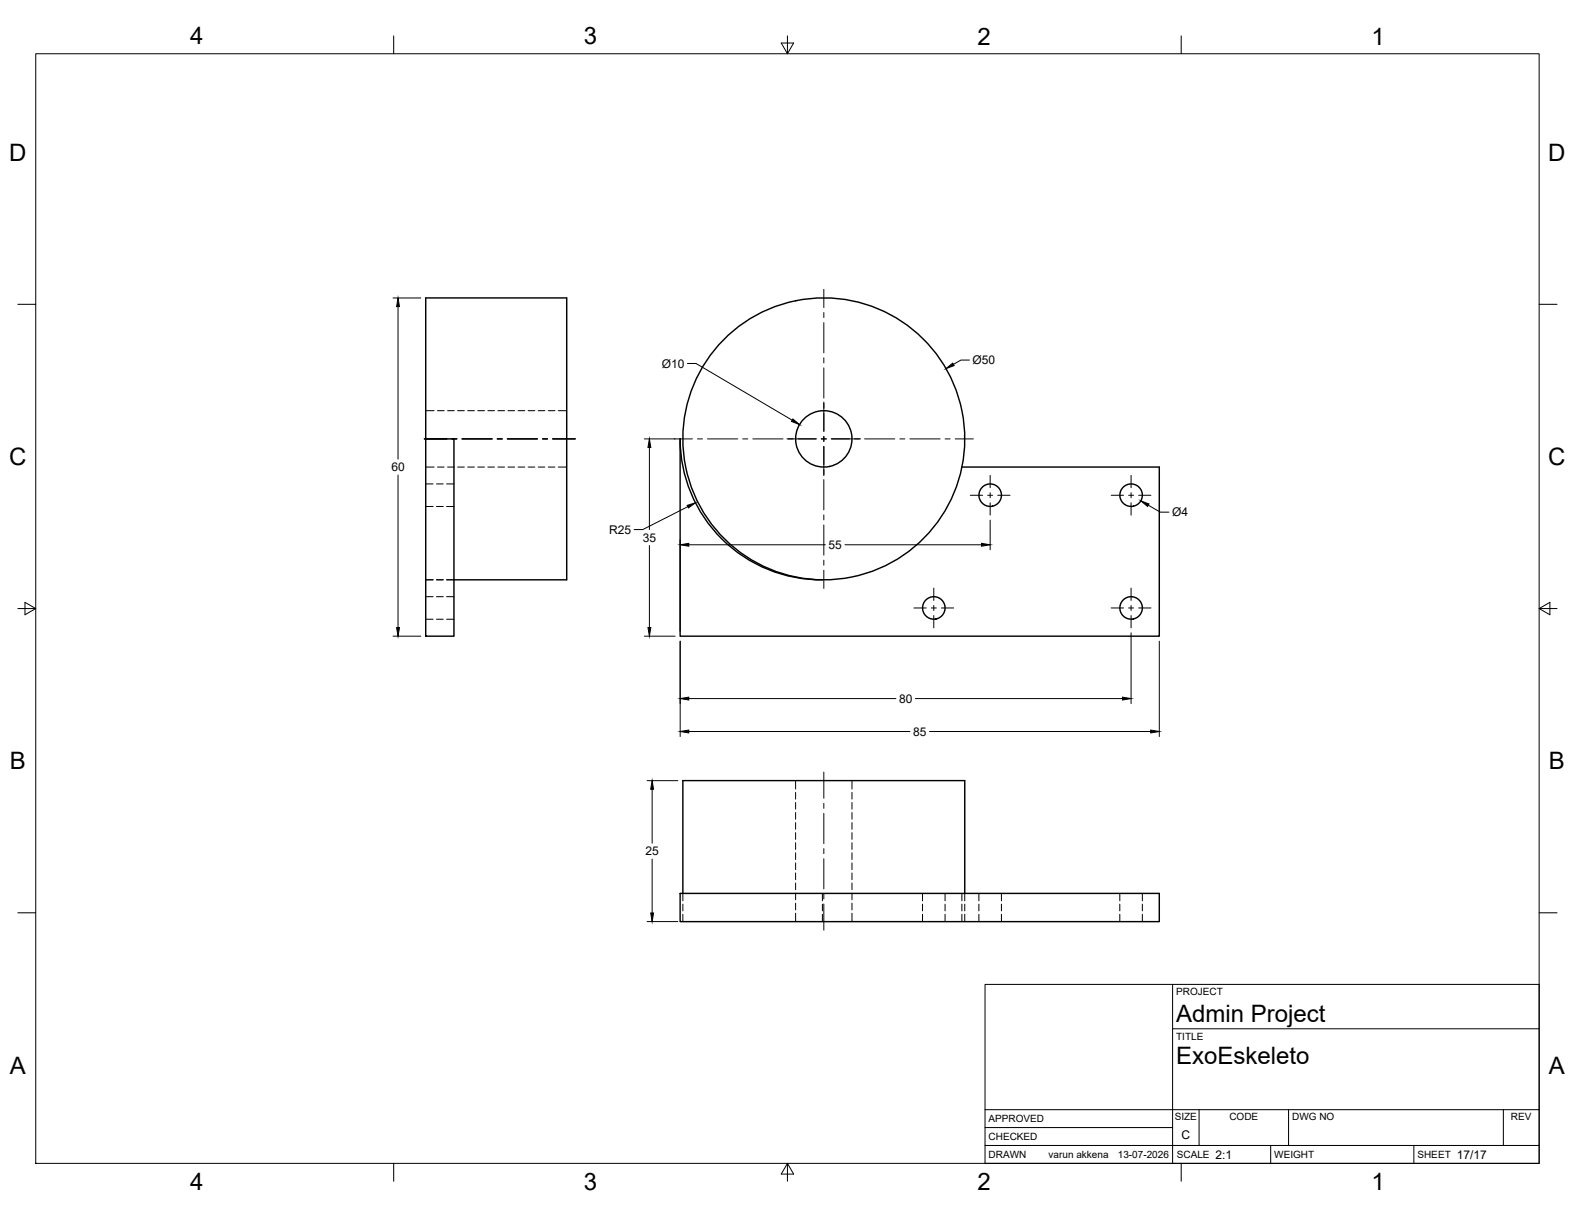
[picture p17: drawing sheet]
<svg xmlns="http://www.w3.org/2000/svg" width="559mm" height="432mm" viewBox="0 0 559 432" stroke-linecap="round" stroke-linejoin="round" font-family="sans-serif">
<defs><g id="words">
<g font-size="8.5">
<text x="67.5" y="15.8">4</text>
<text x="207.2" y="15.7">3</text>
<text x="346.9" y="15.8">2</text>
<text x="486.6" y="15.8">1</text>
<text x="3.3" y="57">D</text>
<text x="549.3" y="57">D</text>
<text x="3.3" y="165">C</text>
<text x="549.3" y="165">C</text>
<text x="3.5" y="272.9">B</text>
<text x="549.6" y="272.9">B</text>
<text x="417.3" y="362.5">Admin Project</text>
<text x="417.3" y="377.5">ExoEskeleto</text>
<text x="3.5" y="380.9">A</text>
<text x="549.6" y="380.9">A</text>
<text x="67.5" y="422.2">4</text>
<text x="207.2" y="422.1">3</text>
<text x="346.9" y="422.2">2</text>
<text x="486.6" y="422.2">1</text>
</g>
<g font-size="4.3">
<text x="234.8" y="130.4">Ø10</text>
<text x="345.1" y="129.2">Ø50</text>
<text x="138.9" y="167.2">60</text>
<text x="415.8" y="183.2">Ø4</text>
<text x="216.1" y="189.4">R25</text>
<text x="228" y="192.2">35</text>
<text x="293.9" y="194.8">55</text>
<text x="319" y="249.4">80</text>
<text x="323.9" y="261">85</text>
<text x="229" y="303.5">25</text>
<text x="419.2" y="404.2">C</text>
<text x="431.3" y="411.1">2:1</text>
<text x="516.9" y="411.1">17/17</text>
</g>
<g font-size="3.5">
<text x="417.3" y="353.1">PROJECT</text>
<text x="417.3" y="368.8">TITLE</text>
<text x="350.8" y="398.2">APPROVED</text>
<text x="416.8" y="397.5">SIZE</text>
<text x="436.2" y="397.5">CODE</text>
<text x="458.4" y="397.5">DWG NO</text>
<text x="536.1" y="397.5">REV</text>
<text x="350.8" y="404.5">CHECKED</text>
<text x="350.8" y="410.9">DRAWN</text>
<text x="372" y="410.9">varun akkena</text>
<text x="396.6" y="410.9">13-07-2026</text>
<text x="417.5" y="410.9">SCALE</text>
<text x="452.1" y="410.9">WEIGHT</text>
<text x="502.9" y="410.9">SHEET</text>
</g>
</g></defs>
<!-- layer: Visible -->
<g fill="none" stroke="#000" stroke-width=".51">
<path d="M151 155.7v-50h50.1v100h-40M151 155.7h10.1v70h-10.1zM341.3 165.7h70v60h-170v-70a50 50 0 0 0 50.5 50M241.3 317h170v10h-170zM242.3 317v-40h100v40"/>
<circle cx="292.3" cy="155.7" r="10"/>
<circle cx="292.3" cy="155.7" r="50"/>
<circle cx="351.3" cy="175.7" r="4"/>
<circle cx="401.3" cy="175.7" r="4"/>
<circle cx="331.3" cy="215.7" r="4"/>
<circle cx="401.3" cy="215.7" r="4"/>
</g>
<!-- layer: Hidden -->
<g fill="none" stroke="#000" stroke-width=".35">
<path d="M151 145.7h3M155.2 145.7h2.4M158.8 145.7h2.4M162.3 145.7h2.4M165.9 145.7h2.4M169.5 145.7h2.4M173.1 145.7h2.4M176.7 145.7h2.3M180.2 145.7h2.4M183.8 145.7h2.4M187.4 145.7h2.4M190.9 145.7h2.4"/>
<path d="M194.5 145.7h2.4M198.1 145.7h3M151 165.7h3M151 179.7h2.7M151 171.7h2.7M154.9 179.7h2.3M154.9 171.7h2.3M155.2 165.7h2.4M158.4 179.7h2.7M158.4 171.7h2.7M158.8 165.7h2.4M162.3 165.7h2.4"/>
<path d="M165.9 165.7h2.4M169.5 165.7h2.4M173.1 165.7h2.4M176.7 165.7h2.3M180.2 165.7h2.4M183.8 165.7h2.4M187.4 165.7h2.4M190.9 165.7h2.4M194.5 165.7h2.4M198.1 165.7h3M151 205.7h2.7M151 219.7h2.7"/>
<path d="M151 211.7h2.7M154.9 205.7h2.3M154.9 219.7h2.3M154.9 211.7h2.3M158.4 205.7h2.7M158.4 219.7h2.7M158.4 211.7h2.7M282.3 277v3M302.3 277v3M282.3 281.1v2.4M282.3 284.7v2.4M282.3 288.3v2.4"/>
<path d="M282.3 291.9v2.3M282.3 295.4v2.4M282.3 299v2.4M302.3 281.1v2.4M302.3 284.7v2.4M302.3 288.3v2.4M302.3 291.9v2.3M302.3 295.4v2.4M302.3 299v2.4M242.3 317v2.6M282.3 302.6v2.4M282.3 306.2v2.3"/>
<path d="M282.3 309.7v2.4M282.3 313.3v2.4M282.3 316.9v2.4M291.8 317v2.6M302.3 302.6v2.4M302.3 306.2v2.3M302.3 309.7v2.4M302.3 313.3v2.4M302.3 316.9v2.4M327.3 317v2.6M335.3 317v2.6M341.3 317v2.6"/>
<path d="M342.3 317v2.6M347.3 317v2.6M355.3 317v2.6M397.3 317v2.6M405.3 317v2.6M242.3 320.8v2.4M242.3 324.4v2.6M282.3 320.4v2.4M282.3 324v3M291.8 320.8v2.4M291.8 324.4v2.6M302.3 320.4v2.4"/>
<path d="M302.3 324v3M327.3 320.8v2.4M327.3 324.4v2.6M335.3 320.8v2.4M335.3 324.4v2.6M341.3 320.8v2.4M341.3 324.4v2.6M342.3 320.8v2.4M342.3 324.4v2.6M347.3 320.8v2.4M347.3 324.4v2.6M355.3 320.8v2.4"/>
<path d="M355.3 324.4v2.6M397.3 320.8v2.4M397.3 324.4v2.6M405.3 320.8v2.4M405.3 324.4v2.6"/>
</g>
<!-- layer: Border -->
<g fill="none" stroke="#000" stroke-width=".35">
<path d="M12.7 19.1h533.4v393.7h-533.4zM139.7 12.7v6.4M277.2 15.3h4.4l-2.2 3.8zM279.4 12.7v6.4M419.1 12.7v6.4M6.3 108h6.4M546.1 108h6.3M6.3 215.9h6.4M8.9 213.7l3.8 2.2-3.8 2.2zM546.1 215.9l3.8 2.2v-4.4l-3.8 2.2h6.3M6.3 323.9h6.4M546.1 323.9h6.3"/>
<path d="M139.7 412.8v6.3M279.4 412.8l2.2 3.8h-4.4zM279.4 412.8v6.3M419.1 412.8v6.3"/>
</g>
<!-- layer: Titleblock -->
<path d="M349.5 349.3h196.6v63.5h-196.6zM416 349.3v63.5M416 365h130.1M349.5 393.7h196.6M425.4 393.7v12.7M457.2 393.7v12.7M533.4 393.7v12.7M349.5 406.4h196.6M349.5 400.1h66.5M450.8 406.4v6.4M501.6 406.4v6.4" fill="none" stroke="#000" stroke-width=".36"/>
<!-- layer: Smart Centers -->
<g fill="none" stroke="#000" stroke-width=".35">
<path d="M292.3 102.7v6.4M292.3 110.9v1.8M292.3 114.5v10.7M292.3 127v1.8M292.3 130.5v10.7M150.5 155.7h8.1M160.3 155.7h1.8M163.9 155.7h10.7M176.4 155.7h1.8M180 155.7h10.7M192.5 155.7h1.8M196.1 155.7h8"/>
<path d="M239.2 155.7h6.5M247.5 155.7h1.7M251 155.7h10.7M263.5 155.7h1.8M267.1 155.7h10.7M279.2 155.7h10.4M291.4 155.7h1.8M292.3 142.7v10.3M292.3 154.8v1.8M292.3 158.4v10.4M295 155.7h10.3M306.7 155.7h10.8"/>
<path d="M319.3 155.7h1.7M322.8 155.7h10.7M335.3 155.7h1.8M338.9 155.7h6.4M292.3 170.2v10.7M344.3 175.7h4.3M350.4 175.7h1.8M351.3 168.7v4.3M351.3 174.8v1.8M351.3 178.4v4.4M354 175.7h4.4M394.3 175.7h4.3"/>
<path d="M400.4 175.7h1.8M401.3 168.7v4.3M401.3 174.8v1.8M401.3 178.4v4.4M404 175.7h4.3M292.3 182.7v1.8M292.3 186.3v10.7M292.3 198.8v1.8M292.3 202.3v6.5M324.3 215.7h4.3M330.4 215.7h1.8M331.3 208.7v4.3"/>
<path d="M331.3 214.8v1.8M331.3 218.4v4.4M334 215.7h4.3M394.3 215.7h4.3M400.4 215.7h1.8M401.3 208.7v4.3M401.3 214.8v1.8M401.3 218.4v4.4M404 215.7h4.3M292.3 273.9v9.3M292.3 285v1.8M292.3 288.6v10.7"/>
<path d="M292.3 301.1v1.8M292.3 304.7v10.7M292.3 317.2v1.8M292.3 320.7v9.3"/>
</g>
<!-- layer: FD_Dimensions -->
<g fill="none" stroke="#000" stroke-width=".35">
<path d="M139.4 105.7h9.9M141.2 108.8v54.1M243.9 129h3.1l34.1 20.1M344 127.8h-3.1l-2.6 1.5M228.6 155.7h10.9M230.4 158.8v29.1M141.2 168.6v54.1M244 179.8l-16 8.1h-3M407.4 179.2l4.3 2.5h3M230.4 193.5v29.2M241.3 191.5v32.4M244.4 193.3h48.4"/>
<path d="M299.8 193.3h48.5M351.3 184.6v10.5M139.4 225.7h9.9M228.6 225.7h10.9M241.3 227.5v33.8M401.3 224.5v25.1M411.3 227.5v33.8M244.4 259.5h78.4M244.4 247.9h73.5M324.8 247.9h73.5M329.8 259.5h78.5M229.6 277h10.9"/>
<path d="M231.4 280v19.2M231.4 304.8v19.1M229.6 327h10.9"/>
</g>
<g fill="#000" stroke="#000" stroke-width=".35">
<path d="M141.2 105.7l.5 3.1h-1zM335.6 130.8l2.4-2 .5 .9zM230.4 155.7l.5 3.1h-1zM281.3 148.7l2.4 1.9-2.9-1.1zM243.8 179.3l2.9-.9-2.4 1.8zM404.8 177.7l2.8 1.1-.5 .9zM241.3 193.3l3.1-.5v1zM348.3 192.8l3 .5-3 .5zM140.7 222.7h1l-.5 3zM229.9 222.7h1l-.5 3zM241.3 259.5l3.1-.5v1.1zM241.3 247.9l3.1-.5v1z"/>
<path d="M398.3 247.4l3 .5-3 .5zM408.3 259l3 .5-3 .6zM231.4 277l.5 3h-1zM230.9 323.9h1l-.5 3.1z"/>
</g>
<use href="#words"/>
</svg>
